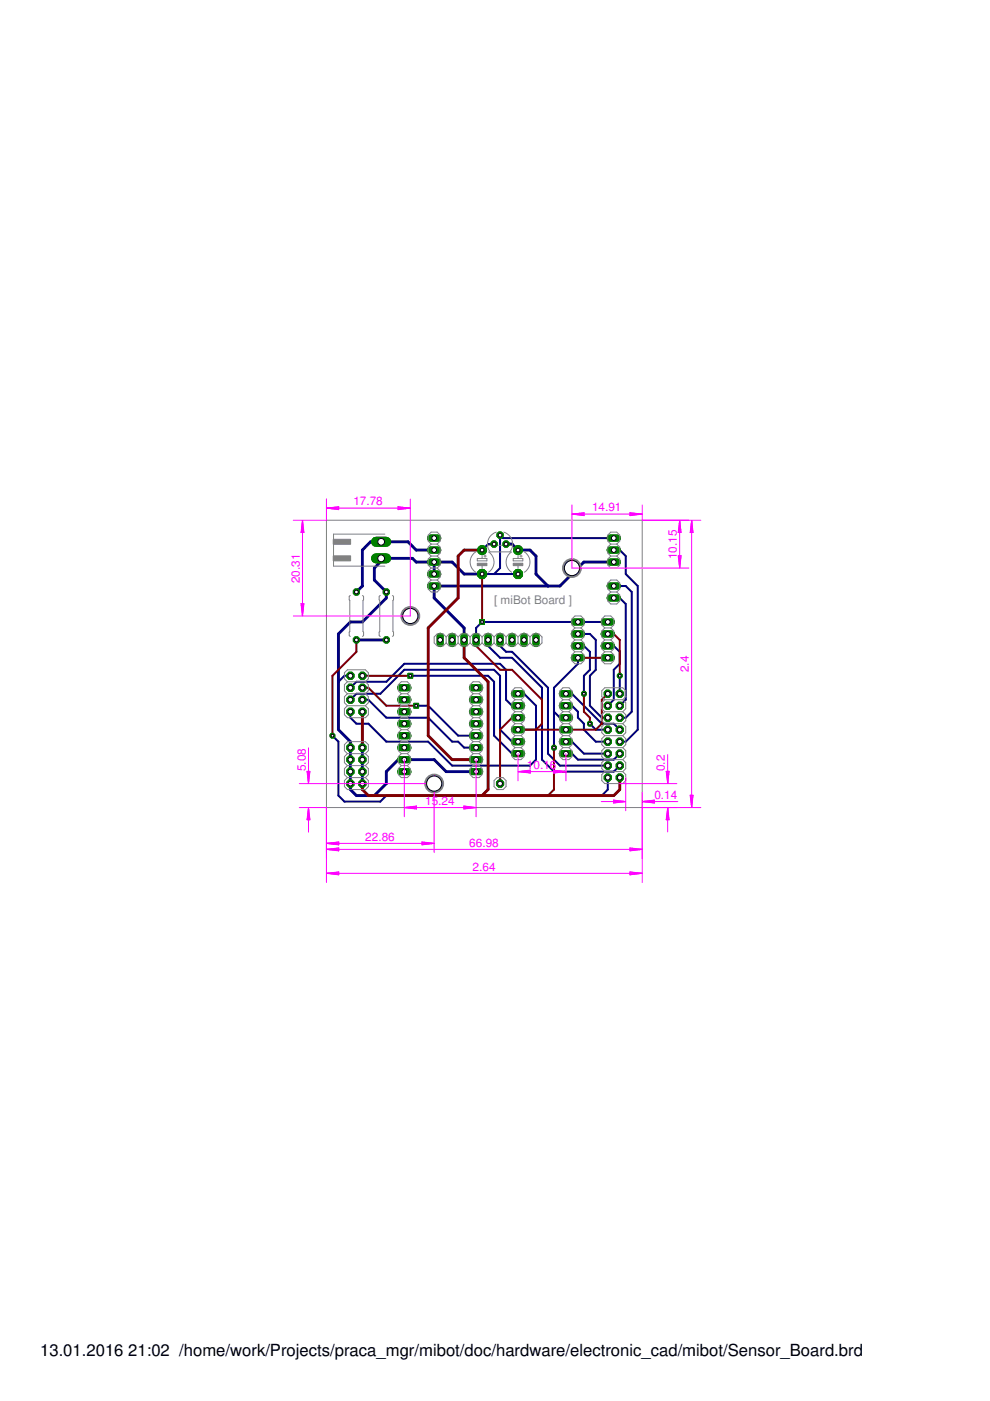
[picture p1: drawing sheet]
<svg xmlns="http://www.w3.org/2000/svg" width="210mm" height="297mm" viewBox="0 0 210 297" stroke-linecap="round" stroke-linejoin="round" font-family="sans-serif">
<defs><g id="words">
<g font-size="3.5">
<text x="8.5" y="287.5">13.01.2016</text>
<text x="27.2" y="287.5">21:02 /home/work/Projects/praca_mgr/mibot/doc/hardware/electronic_cad/mibot/Sensor_Board.brd</text>
</g>
<g font-size="2.5" fill="#f0f">
<text x="74.9" y="107.2">17.78</text>
<text x="125.5" y="108.4">14.91</text>
<text x="143.5" y="118.5" transform="rotate(-90 143.5 118.5)">10.15</text>
<text x="63.6" y="123.6" transform="rotate(-90 63.6 123.6)">20.31</text>
<text x="146.1" y="142.5" transform="rotate(-90 146.1 142.5)">2.4</text>
<text x="64.8" y="163.5" transform="rotate(-90 64.8 163.5)">5.08</text>
<text x="111.7" y="163">10.16</text>
<text x="141" y="163.5" transform="rotate(-90 141 163.5)">0.2</text>
<text x="90.2" y="170.6">15.24</text>
<text x="138.8" y="169.4">0.14</text>
<text x="77.5" y="178.2">22.86</text>
<text x="99.5" y="179.5">66.98</text>
<text x="100.2" y="184.6">2.64</text>
</g>
<text font-size="2.5" fill="#808080" x="104.8" y="128.1">[ miBot Board ]</text>
</g></defs>
<path d="M92.1 116.6h-3.9l-1.7-1.7h-7.9l-1.8 1.7v7.6l-1.2 1.3M92.1 119.2v2.5M107.3 115.4h1.3l1.2 1.2h2.6l1.2 1.3v3.8l2.6 2.5M130.1 119.2h-6.3l-5.1 5h-26.6v2.6l6.3 6.3v2.6M75.6 135.7h6.3M102.2 121.7h-3.8l-2.5-2.5h-7.7l-.7-.8h-6.7v.6l-1.4 1.4v2.6l2.5 2.5v1.3l-5.1 5.1h-2.5l-2.5 2.5v20.3l2.5 2.5v10.2l1.3 1.3h3.8l2.5-2.6v-2.5l2.6-2.5h7.6l2.5 2.5h6.3M76.8 158.5v7.6" fill="none" stroke="#000080" stroke-width=".61"/>
<g fill="none" stroke="#000080" stroke-width=".42">
<path d="M104.8 115.4h-1.3l-1.3 1.2M130.1 114.1h-23.4l-.7-.6v6.9l-1.2 1.3M130.1 116.6h1.3l1.3 1.3v3.8l2.5 2.5v30.5l-2.5 2.5h-1.3M102.2 121.7h7.6M103.5 135.7v1.2l2.5 2.6h2.6l6.3 6.3v15.3l2.6 2.5h12.6l1.3-1.3M106 135.7v1.2l1.3 1.3h1.3l7.6 7.6v14l2.5 2.5h10.2M122.5 139.5v1.2l-5 5.1v12.7M122.5 134.4h2.6l1.2 1.3v6.3l-1.2 1.3v6.3l2.5 2.6h1.3M122.5 136.9h1.3l1.3 1.3v3.8l-1.3 1.3v3.8M128.9 131.9h-26.7l-1.3 1.2v2.6M128.9 136.9h1.2l1.3 1.3v2.5l-1.3 1.3v6.4l-1.2 1.2M130.1 124.2h2.6l1.2 1.3v25.4l-1.2 1.3h-1.3"/>
<path d="M130.1 126.8h1.3l1.3 1.3v20.3l-1.3 1.2M70.5 156l1.3 1.2v11.5l1.2 1.2h7.6l1.3-1.2h45.7l1.3-1.3v-2.5M74.3 145.8l1.3-1.3h6.3l3.8-3.8h20.3l1.3 1.3v6.4l1.3 1.2h1.2M74.3 148.4l1.3-1.3h5l5.1-5.1h19.1l1.2 1.3v11.4l2.6 2.5h1.2M74.3 143.3h-1.3l-1.2 1.2M76.8 148.4h1.3l3.8 3.8h8.9l5.1 5h1.2l1.3 1.3h2.5M87 143.3h16.5l1.3 1.2v11.5l3.8 3.8h1.2M88.2 149.6h2.6l6.3 6.4h3.8M109.8 147.1h1.3l2.5 2.5v11.5l-1.2 1.2h-16.5l-5.1-5.1h-8.9l-3.8-3.8h-2.5l-1.3-1.2v-1.3M117.5 150.9l1.2 1.3h2.6M120 149.6h1.3l1.2 1.3v1.3l1.3 1.2v1.3l2.5 2.5h2.6M120 157.2h1.3l2.5 2.6h5.1"/>
<path d="M120 147.1h1.3l6.3 6.3h2.5l1.3 1.3M120 159.8h1.3l1.2 1.3h7.6l1.3-1.3M125.1 153.4l1.2 1.3h2.6M131.4 143.3v3.8"/>
</g>
<path d="M91.3 114.1h1.5" fill="none" stroke="#008000" stroke-width="1.5"/>
<circle cx="92.1" cy="114.1" r=".51" fill="#fff" stroke="#000" stroke-width=".21"/>
<path d="M91.3 116.6h1.5" fill="none" stroke="#008000" stroke-width="1.5"/>
<circle cx="92.1" cy="116.6" r=".51" fill="#fff" stroke="#000" stroke-width=".21"/>
<path d="M91.3 119.2h1.5" fill="none" stroke="#008000" stroke-width="1.5"/>
<circle cx="92.1" cy="119.2" r=".51" fill="#fff" stroke="#000" stroke-width=".21"/>
<path d="M91.3 121.7h1.5" fill="none" stroke="#008000" stroke-width="1.5"/>
<circle cx="92.1" cy="121.7" r=".51" fill="#fff" stroke="#000" stroke-width=".21"/>
<path d="M91.3 124.2h1.5" fill="none" stroke="#008000" stroke-width="1.5"/>
<circle cx="92.1" cy="124.2" r=".51" fill="#fff" stroke="#000" stroke-width=".21"/>
<circle cx="131.4" cy="164.9" r=".83" fill="#008000" stroke="#008000" stroke-width=".21"/>
<circle cx="131.4" cy="164.9" r=".51" fill="#fff" stroke="#000" stroke-width=".21"/>
<circle cx="128.9" cy="164.9" r=".83" fill="#008000" stroke="#008000" stroke-width=".21"/>
<circle cx="128.9" cy="164.9" r=".51" fill="#fff" stroke="#000" stroke-width=".21"/>
<circle cx="131.4" cy="162.3" r=".83" fill="#008000" stroke="#008000" stroke-width=".21"/>
<circle cx="131.4" cy="162.3" r=".51" fill="#fff" stroke="#000" stroke-width=".21"/>
<circle cx="128.9" cy="162.3" r=".83" fill="#008000" stroke="#008000" stroke-width=".21"/>
<circle cx="128.9" cy="162.3" r=".51" fill="#fff" stroke="#000" stroke-width=".21"/>
<circle cx="131.4" cy="159.8" r=".83" fill="#008000" stroke="#008000" stroke-width=".21"/>
<circle cx="131.4" cy="159.8" r=".51" fill="#fff" stroke="#000" stroke-width=".21"/>
<circle cx="128.9" cy="159.8" r=".83" fill="#008000" stroke="#008000" stroke-width=".21"/>
<circle cx="128.9" cy="159.8" r=".51" fill="#fff" stroke="#000" stroke-width=".21"/>
<circle cx="131.4" cy="157.2" r=".83" fill="#008000" stroke="#008000" stroke-width=".21"/>
<circle cx="131.4" cy="157.2" r=".51" fill="#fff" stroke="#000" stroke-width=".21"/>
<circle cx="128.9" cy="157.2" r=".83" fill="#008000" stroke="#008000" stroke-width=".21"/>
<circle cx="128.9" cy="157.2" r=".51" fill="#fff" stroke="#000" stroke-width=".21"/>
<circle cx="131.4" cy="154.7" r=".83" fill="#008000" stroke="#008000" stroke-width=".21"/>
<circle cx="131.4" cy="154.7" r=".51" fill="#fff" stroke="#000" stroke-width=".21"/>
<circle cx="128.9" cy="154.7" r=".83" fill="#008000" stroke="#008000" stroke-width=".21"/>
<circle cx="128.9" cy="154.7" r=".51" fill="#fff" stroke="#000" stroke-width=".21"/>
<circle cx="131.4" cy="152.2" r=".83" fill="#008000" stroke="#008000" stroke-width=".21"/>
<circle cx="131.4" cy="152.2" r=".51" fill="#fff" stroke="#000" stroke-width=".21"/>
<circle cx="128.9" cy="152.2" r=".83" fill="#008000" stroke="#008000" stroke-width=".21"/>
<circle cx="128.9" cy="152.2" r=".51" fill="#fff" stroke="#000" stroke-width=".21"/>
<circle cx="131.4" cy="149.6" r=".83" fill="#008000" stroke="#008000" stroke-width=".21"/>
<circle cx="131.4" cy="149.6" r=".51" fill="#fff" stroke="#000" stroke-width=".21"/>
<circle cx="128.9" cy="149.6" r=".83" fill="#008000" stroke="#008000" stroke-width=".21"/>
<circle cx="128.9" cy="149.6" r=".51" fill="#fff" stroke="#000" stroke-width=".21"/>
<circle cx="131.4" cy="147.1" r=".83" fill="#008000" stroke="#008000" stroke-width=".21"/>
<circle cx="131.4" cy="147.1" r=".51" fill="#fff" stroke="#000" stroke-width=".21"/>
<circle cx="128.9" cy="147.1" r=".83" fill="#008000" stroke="#008000" stroke-width=".21"/>
<circle cx="128.9" cy="147.1" r=".51" fill="#fff" stroke="#000" stroke-width=".21"/>
<circle cx="109.8" cy="116.6" r=".95" fill="#008000" stroke="#008000" stroke-width=".21"/>
<circle cx="109.8" cy="116.6" r=".4" fill="#fff" stroke="#000" stroke-width=".21"/>
<circle cx="109.8" cy="121.7" r="1.03" fill="#008000" stroke="#008000" stroke-width=".21"/>
<circle cx="109.8" cy="121.7" r=".4" fill="#fff" stroke="#000" stroke-width=".21"/>
<circle cx="102.2" cy="116.6" r=".95" fill="#008000" stroke="#008000" stroke-width=".21"/>
<circle cx="102.2" cy="116.6" r=".4" fill="#fff" stroke="#000" stroke-width=".21"/>
<circle cx="102.2" cy="121.7" r="1.03" fill="#008000" stroke="#008000" stroke-width=".21"/>
<circle cx="102.2" cy="121.7" r=".4" fill="#fff" stroke="#000" stroke-width=".21"/>
<path d="M85 145.8h1.5" fill="none" stroke="#008000" stroke-width="1.5"/>
<circle cx="85.7" cy="145.8" r=".51" fill="#fff" stroke="#000" stroke-width=".21"/>
<path d="M85 148.4h1.5" fill="none" stroke="#008000" stroke-width="1.5"/>
<circle cx="85.7" cy="148.4" r=".51" fill="#fff" stroke="#000" stroke-width=".21"/>
<path d="M85 150.9h1.5" fill="none" stroke="#008000" stroke-width="1.5"/>
<circle cx="85.7" cy="150.9" r=".51" fill="#fff" stroke="#000" stroke-width=".21"/>
<path d="M85 153.4h1.5" fill="none" stroke="#008000" stroke-width="1.5"/>
<circle cx="85.7" cy="153.4" r=".51" fill="#fff" stroke="#000" stroke-width=".21"/>
<path d="M85 156h1.5" fill="none" stroke="#008000" stroke-width="1.5"/>
<circle cx="85.7" cy="156" r=".51" fill="#fff" stroke="#000" stroke-width=".21"/>
<path d="M85 158.5h1.5" fill="none" stroke="#008000" stroke-width="1.5"/>
<circle cx="85.7" cy="158.5" r=".51" fill="#fff" stroke="#000" stroke-width=".21"/>
<path d="M85 161.1h1.5" fill="none" stroke="#008000" stroke-width="1.5"/>
<circle cx="85.7" cy="161.1" r=".51" fill="#fff" stroke="#000" stroke-width=".21"/>
<path d="M85 163.6h1.5" fill="none" stroke="#008000" stroke-width="1.5"/>
<circle cx="85.7" cy="163.6" r=".51" fill="#fff" stroke="#000" stroke-width=".21"/>
<path d="M100.2 145.8h1.5" fill="none" stroke="#008000" stroke-width="1.5"/>
<circle cx="100.9" cy="145.8" r=".51" fill="#fff" stroke="#000" stroke-width=".21"/>
<path d="M100.2 148.4h1.5" fill="none" stroke="#008000" stroke-width="1.5"/>
<circle cx="100.9" cy="148.4" r=".51" fill="#fff" stroke="#000" stroke-width=".21"/>
<path d="M100.2 150.9h1.5" fill="none" stroke="#008000" stroke-width="1.5"/>
<circle cx="100.9" cy="150.9" r=".51" fill="#fff" stroke="#000" stroke-width=".21"/>
<path d="M100.2 153.4h1.5" fill="none" stroke="#008000" stroke-width="1.5"/>
<circle cx="100.9" cy="153.4" r=".51" fill="#fff" stroke="#000" stroke-width=".21"/>
<path d="M100.2 156h1.5" fill="none" stroke="#008000" stroke-width="1.5"/>
<circle cx="100.9" cy="156" r=".51" fill="#fff" stroke="#000" stroke-width=".21"/>
<path d="M100.2 158.5h1.5" fill="none" stroke="#008000" stroke-width="1.5"/>
<circle cx="100.9" cy="158.5" r=".51" fill="#fff" stroke="#000" stroke-width=".21"/>
<path d="M100.2 161.1h1.5" fill="none" stroke="#008000" stroke-width="1.5"/>
<circle cx="100.9" cy="161.1" r=".51" fill="#fff" stroke="#000" stroke-width=".21"/>
<path d="M100.2 163.6h1.5" fill="none" stroke="#008000" stroke-width="1.5"/>
<circle cx="100.9" cy="163.6" r=".51" fill="#fff" stroke="#000" stroke-width=".21"/>
<path d="M129.4 126.8h1.5" fill="none" stroke="#008000" stroke-width="1.5"/>
<circle cx="130.1" cy="126.8" r=".51" fill="#fff" stroke="#000" stroke-width=".21"/>
<path d="M129.4 124.2h1.5" fill="none" stroke="#008000" stroke-width="1.5"/>
<circle cx="130.1" cy="124.2" r=".51" fill="#fff" stroke="#000" stroke-width=".21"/>
<path d="M129.4 119.2h1.5" fill="none" stroke="#008000" stroke-width="1.5"/>
<circle cx="130.1" cy="119.2" r=".51" fill="#fff" stroke="#000" stroke-width=".21"/>
<path d="M129.4 116.6h1.5" fill="none" stroke="#008000" stroke-width="1.5"/>
<circle cx="130.1" cy="116.6" r=".51" fill="#fff" stroke="#000" stroke-width=".21"/>
<path d="M129.4 114.1h1.5" fill="none" stroke="#008000" stroke-width="1.5"/>
<circle cx="130.1" cy="114.1" r=".51" fill="#fff" stroke="#000" stroke-width=".21"/>
<path d="M119.2 147.1h1.6" fill="none" stroke="#008000" stroke-width="1.5"/>
<circle cx="120" cy="147.1" r=".51" fill="#fff" stroke="#000" stroke-width=".21"/>
<path d="M119.2 149.6h1.6" fill="none" stroke="#008000" stroke-width="1.5"/>
<circle cx="120" cy="149.6" r=".51" fill="#fff" stroke="#000" stroke-width=".21"/>
<path d="M119.2 152.2h1.6" fill="none" stroke="#008000" stroke-width="1.5"/>
<circle cx="120" cy="152.2" r=".51" fill="#fff" stroke="#000" stroke-width=".21"/>
<path d="M119.2 154.7h1.6" fill="none" stroke="#008000" stroke-width="1.5"/>
<circle cx="120" cy="154.7" r=".51" fill="#fff" stroke="#000" stroke-width=".21"/>
<path d="M119.2 157.2h1.6" fill="none" stroke="#008000" stroke-width="1.5"/>
<circle cx="120" cy="157.2" r=".51" fill="#fff" stroke="#000" stroke-width=".21"/>
<path d="M119.2 159.8h1.6" fill="none" stroke="#008000" stroke-width="1.5"/>
<circle cx="120" cy="159.8" r=".51" fill="#fff" stroke="#000" stroke-width=".21"/>
<path d="M109.1 147.1h1.5" fill="none" stroke="#008000" stroke-width="1.5"/>
<circle cx="109.8" cy="147.1" r=".51" fill="#fff" stroke="#000" stroke-width=".21"/>
<path d="M109.1 149.6h1.5" fill="none" stroke="#008000" stroke-width="1.5"/>
<circle cx="109.8" cy="149.6" r=".51" fill="#fff" stroke="#000" stroke-width=".21"/>
<path d="M109.1 152.2h1.5" fill="none" stroke="#008000" stroke-width="1.5"/>
<circle cx="109.8" cy="152.2" r=".51" fill="#fff" stroke="#000" stroke-width=".21"/>
<path d="M109.1 154.7h1.5" fill="none" stroke="#008000" stroke-width="1.5"/>
<circle cx="109.8" cy="154.7" r=".51" fill="#fff" stroke="#000" stroke-width=".21"/>
<path d="M109.1 157.2h1.5" fill="none" stroke="#008000" stroke-width="1.5"/>
<circle cx="109.8" cy="157.2" r=".51" fill="#fff" stroke="#000" stroke-width=".21"/>
<path d="M109.1 159.8h1.5" fill="none" stroke="#008000" stroke-width="1.5"/>
<circle cx="109.8" cy="159.8" r=".51" fill="#fff" stroke="#000" stroke-width=".21"/>
<path d="M79.7 114.9h2.2" fill="none" stroke="#008000" stroke-width="2.1"/>
<circle cx="80.8" cy="114.9" r=".72" fill="#fff" stroke="#000" stroke-width=".21"/>
<path d="M79.7 118.4h2.2" fill="none" stroke="#008000" stroke-width="2.1"/>
<circle cx="80.8" cy="118.4" r=".72" fill="#fff" stroke="#000" stroke-width=".21"/>
<path d="M93.3 134.9v1.5" fill="none" stroke="#008000" stroke-width="1.5"/>
<circle cx="93.3" cy="135.7" r=".51" fill="#fff" stroke="#000" stroke-width=".21"/>
<path d="M95.9 134.9v1.5" fill="none" stroke="#008000" stroke-width="1.5"/>
<circle cx="95.9" cy="135.7" r=".51" fill="#fff" stroke="#000" stroke-width=".21"/>
<path d="M98.4 134.9v1.5" fill="none" stroke="#008000" stroke-width="1.5"/>
<circle cx="98.4" cy="135.7" r=".51" fill="#fff" stroke="#000" stroke-width=".21"/>
<path d="M100.9 134.9v1.5" fill="none" stroke="#008000" stroke-width="1.5"/>
<circle cx="100.9" cy="135.7" r=".51" fill="#fff" stroke="#000" stroke-width=".21"/>
<path d="M103.5 134.9v1.5" fill="none" stroke="#008000" stroke-width="1.5"/>
<circle cx="103.5" cy="135.7" r=".51" fill="#fff" stroke="#000" stroke-width=".21"/>
<path d="M106 134.9v1.5" fill="none" stroke="#008000" stroke-width="1.5"/>
<circle cx="106" cy="135.7" r=".51" fill="#fff" stroke="#000" stroke-width=".21"/>
<path d="M108.6 134.9v1.5" fill="none" stroke="#008000" stroke-width="1.5"/>
<circle cx="108.6" cy="135.7" r=".51" fill="#fff" stroke="#000" stroke-width=".21"/>
<path d="M111.1 134.9v1.5" fill="none" stroke="#008000" stroke-width="1.5"/>
<circle cx="111.1" cy="135.7" r=".51" fill="#fff" stroke="#000" stroke-width=".21"/>
<path d="M113.6 134.9v1.5" fill="none" stroke="#008000" stroke-width="1.5"/>
<circle cx="113.6" cy="135.7" r=".51" fill="#fff" stroke="#000" stroke-width=".21"/>
<circle cx="75.6" cy="125.5" r=".71" fill="#008000" stroke="#008000" stroke-width=".21"/>
<circle cx="75.6" cy="125.5" r=".4" fill="#fff" stroke="#000" stroke-width=".21"/>
<circle cx="75.6" cy="135.7" r=".71" fill="#008000" stroke="#008000" stroke-width=".21"/>
<circle cx="75.6" cy="135.7" r=".4" fill="#fff" stroke="#000" stroke-width=".21"/>
<circle cx="81.9" cy="135.7" r=".71" fill="#008000" stroke="#008000" stroke-width=".21"/>
<circle cx="81.9" cy="135.7" r=".4" fill="#fff" stroke="#000" stroke-width=".21"/>
<circle cx="81.9" cy="125.5" r=".71" fill="#008000" stroke="#008000" stroke-width=".21"/>
<circle cx="81.9" cy="125.5" r=".4" fill="#fff" stroke="#000" stroke-width=".21"/>
<circle cx="76.8" cy="150.9" r=".83" fill="#008000" stroke="#008000" stroke-width=".21"/>
<circle cx="76.8" cy="150.9" r=".51" fill="#fff" stroke="#000" stroke-width=".21"/>
<circle cx="74.3" cy="150.9" r=".83" fill="#008000" stroke="#008000" stroke-width=".21"/>
<circle cx="74.3" cy="150.9" r=".51" fill="#fff" stroke="#000" stroke-width=".21"/>
<circle cx="76.8" cy="148.4" r=".83" fill="#008000" stroke="#008000" stroke-width=".21"/>
<circle cx="76.8" cy="148.4" r=".51" fill="#fff" stroke="#000" stroke-width=".21"/>
<circle cx="74.3" cy="148.4" r=".83" fill="#008000" stroke="#008000" stroke-width=".21"/>
<circle cx="74.3" cy="148.4" r=".51" fill="#fff" stroke="#000" stroke-width=".21"/>
<circle cx="76.8" cy="145.8" r=".83" fill="#008000" stroke="#008000" stroke-width=".21"/>
<circle cx="76.8" cy="145.8" r=".51" fill="#fff" stroke="#000" stroke-width=".21"/>
<circle cx="74.3" cy="145.8" r=".83" fill="#008000" stroke="#008000" stroke-width=".21"/>
<circle cx="74.3" cy="145.8" r=".51" fill="#fff" stroke="#000" stroke-width=".21"/>
<circle cx="76.8" cy="143.3" r=".83" fill="#008000" stroke="#008000" stroke-width=".21"/>
<circle cx="76.8" cy="143.3" r=".51" fill="#fff" stroke="#000" stroke-width=".21"/>
<circle cx="74.3" cy="143.3" r=".83" fill="#008000" stroke="#008000" stroke-width=".21"/>
<circle cx="74.3" cy="143.3" r=".51" fill="#fff" stroke="#000" stroke-width=".21"/>
<circle cx="76.8" cy="166.1" r=".83" fill="#008000" stroke="#008000" stroke-width=".21"/>
<circle cx="76.8" cy="166.1" r=".51" fill="#fff" stroke="#000" stroke-width=".21"/>
<circle cx="74.3" cy="166.1" r=".83" fill="#008000" stroke="#008000" stroke-width=".21"/>
<circle cx="74.3" cy="166.1" r=".51" fill="#fff" stroke="#000" stroke-width=".21"/>
<circle cx="76.8" cy="163.6" r=".83" fill="#008000" stroke="#008000" stroke-width=".21"/>
<circle cx="76.8" cy="163.6" r=".51" fill="#fff" stroke="#000" stroke-width=".21"/>
<circle cx="74.3" cy="163.6" r=".83" fill="#008000" stroke="#008000" stroke-width=".21"/>
<circle cx="74.3" cy="163.6" r=".51" fill="#fff" stroke="#000" stroke-width=".21"/>
<circle cx="76.8" cy="161.1" r=".83" fill="#008000" stroke="#008000" stroke-width=".21"/>
<circle cx="76.8" cy="161.1" r=".51" fill="#fff" stroke="#000" stroke-width=".21"/>
<circle cx="74.3" cy="161.1" r=".83" fill="#008000" stroke="#008000" stroke-width=".21"/>
<circle cx="74.3" cy="161.1" r=".51" fill="#fff" stroke="#000" stroke-width=".21"/>
<circle cx="76.8" cy="158.5" r=".83" fill="#008000" stroke="#008000" stroke-width=".21"/>
<circle cx="76.8" cy="158.5" r=".51" fill="#fff" stroke="#000" stroke-width=".21"/>
<circle cx="74.3" cy="158.5" r=".83" fill="#008000" stroke="#008000" stroke-width=".21"/>
<circle cx="74.3" cy="158.5" r=".51" fill="#fff" stroke="#000" stroke-width=".21"/>
<path d="M121.8 139.5h1.5" fill="none" stroke="#008000" stroke-width="1.5"/>
<circle cx="122.5" cy="139.5" r=".51" fill="#fff" stroke="#000" stroke-width=".21"/>
<path d="M121.8 136.9h1.5" fill="none" stroke="#008000" stroke-width="1.5"/>
<circle cx="122.5" cy="136.9" r=".51" fill="#fff" stroke="#000" stroke-width=".21"/>
<path d="M121.8 134.4h1.5" fill="none" stroke="#008000" stroke-width="1.5"/>
<circle cx="122.5" cy="134.4" r=".51" fill="#fff" stroke="#000" stroke-width=".21"/>
<path d="M121.8 131.9h1.5" fill="none" stroke="#008000" stroke-width="1.5"/>
<circle cx="122.5" cy="131.9" r=".51" fill="#fff" stroke="#000" stroke-width=".21"/>
<path d="M128.1 139.5h1.5" fill="none" stroke="#008000" stroke-width="1.5"/>
<circle cx="128.9" cy="139.5" r=".51" fill="#fff" stroke="#000" stroke-width=".21"/>
<path d="M128.1 136.9h1.5" fill="none" stroke="#008000" stroke-width="1.5"/>
<circle cx="128.9" cy="136.9" r=".51" fill="#fff" stroke="#000" stroke-width=".21"/>
<path d="M128.1 134.4h1.5" fill="none" stroke="#008000" stroke-width="1.5"/>
<circle cx="128.9" cy="134.4" r=".51" fill="#fff" stroke="#000" stroke-width=".21"/>
<path d="M128.1 131.9h1.5" fill="none" stroke="#008000" stroke-width="1.5"/>
<circle cx="128.9" cy="131.9" r=".51" fill="#fff" stroke="#000" stroke-width=".21"/>
<circle cx="104.8" cy="115.4" r=".71" fill="#008000" stroke="#008000" stroke-width=".21"/>
<circle cx="104.8" cy="115.4" r=".4" fill="#fff" stroke="#000" stroke-width=".21"/>
<circle cx="106" cy="113.5" r=".71" fill="#008000" stroke="#008000" stroke-width=".21"/>
<circle cx="106" cy="113.5" r=".4" fill="#fff" stroke="#000" stroke-width=".21"/>
<circle cx="107.3" cy="115.4" r=".71" fill="#008000" stroke="#008000" stroke-width=".21"/>
<circle cx="107.3" cy="115.4" r=".4" fill="#fff" stroke="#000" stroke-width=".21"/>
<circle cx="106" cy="166.1" r=".83" fill="#008000" stroke="#008000" stroke-width=".21"/>
<circle cx="106" cy="166.1" r=".51" fill="#fff" stroke="#000" stroke-width=".21"/>
<path d="M101.7 131.4h1v1h-1z" fill="#008000" stroke="#008000" stroke-width=".21"/>
<circle cx="102.2" cy="131.9" r=".3" fill="#fff" stroke="#000" stroke-width=".21"/>
<circle cx="117.5" cy="158.5" r=".55" fill="#008000" stroke="#008000" stroke-width=".21"/>
<circle cx="117.5" cy="158.5" r=".3" fill="#fff" stroke="#000" stroke-width=".21"/>
<path d="M87.7 149.1h1.1v1h-1.1z" fill="#008000" stroke="#008000" stroke-width=".21"/>
<circle cx="88.2" cy="149.6" r=".3" fill="#fff" stroke="#000" stroke-width=".21"/>
<circle cx="125.1" cy="153.4" r=".55" fill="#008000" stroke="#008000" stroke-width=".21"/>
<circle cx="125.1" cy="153.4" r=".3" fill="#fff" stroke="#000" stroke-width=".21"/>
<circle cx="123.8" cy="147.1" r=".55" fill="#008000" stroke="#008000" stroke-width=".21"/>
<circle cx="123.8" cy="147.1" r=".3" fill="#fff" stroke="#000" stroke-width=".21"/>
<circle cx="131.4" cy="143.3" r=".55" fill="#008000" stroke="#008000" stroke-width=".21"/>
<circle cx="131.4" cy="143.3" r=".3" fill="#fff" stroke="#000" stroke-width=".21"/>
<circle cx="70.5" cy="156" r=".55" fill="#008000" stroke="#008000" stroke-width=".21"/>
<circle cx="70.5" cy="156" r=".3" fill="#fff" stroke="#000" stroke-width=".21"/>
<path d="M86.5 142.8h1v1h-1z" fill="#008000" stroke="#008000" stroke-width=".21"/>
<circle cx="87" cy="143.3" r=".3" fill="#fff" stroke="#000" stroke-width=".21"/>
<path d="M75.6 135.7v2.5l-5.1 5.1v12.7M100.9 135.7v1.2l5.1 5.1h2.6l6.3 6.4v5l-1.3 1.3M102.2 121.7v10.2M122.5 139.5h6.4M128.9 134.4h1.2l1.3 1.3v7.6M76.8 145.8h1.3l3.8 3.8h6.3M76.8 143.3h10.2M109.8 152.2h-1.2l-2.6 2.5v11.4M117.5 158.5v8.9l-1.3 1.3M123.8 147.1v3.8l1.3 1.3v1.2M128.9 147.1l-1.3 1.3v5l-1.3 1.3h-16.5" fill="none" stroke="#800000" stroke-width=".42"/>
<path d="M102.2 116.6h-3.8l-1.3 1.3v8.9l-6.3 6.3v22.9l5.1 5.1h5M98.4 135.7v3.8l5.1 5v22.9l-1.3 1.3M76.8 150.9v7.6M131.4 164.9v2.5l-1.3 1.3h-52l-1.3-1.3v-1.3" fill="none" stroke="#800000" stroke-width=".61"/>
<path d="M91.3 114.1h1.5" fill="none" stroke="#008000" stroke-width="1.5"/>
<circle cx="92.1" cy="114.1" r=".51" fill="#fff" stroke="#000" stroke-width=".21"/>
<path d="M91.3 116.6h1.5" fill="none" stroke="#008000" stroke-width="1.5"/>
<circle cx="92.1" cy="116.6" r=".51" fill="#fff" stroke="#000" stroke-width=".21"/>
<path d="M91.3 119.2h1.5" fill="none" stroke="#008000" stroke-width="1.5"/>
<circle cx="92.1" cy="119.2" r=".51" fill="#fff" stroke="#000" stroke-width=".21"/>
<path d="M91.3 121.7h1.5" fill="none" stroke="#008000" stroke-width="1.5"/>
<circle cx="92.1" cy="121.7" r=".51" fill="#fff" stroke="#000" stroke-width=".21"/>
<path d="M91.3 124.2h1.5" fill="none" stroke="#008000" stroke-width="1.5"/>
<circle cx="92.1" cy="124.2" r=".51" fill="#fff" stroke="#000" stroke-width=".21"/>
<circle cx="131.4" cy="164.9" r=".83" fill="#008000" stroke="#008000" stroke-width=".21"/>
<circle cx="131.4" cy="164.9" r=".51" fill="#fff" stroke="#000" stroke-width=".21"/>
<circle cx="128.9" cy="164.9" r=".83" fill="#008000" stroke="#008000" stroke-width=".21"/>
<circle cx="128.9" cy="164.9" r=".51" fill="#fff" stroke="#000" stroke-width=".21"/>
<circle cx="131.4" cy="162.3" r=".83" fill="#008000" stroke="#008000" stroke-width=".21"/>
<circle cx="131.4" cy="162.3" r=".51" fill="#fff" stroke="#000" stroke-width=".21"/>
<circle cx="128.9" cy="162.3" r=".83" fill="#008000" stroke="#008000" stroke-width=".21"/>
<circle cx="128.9" cy="162.3" r=".51" fill="#fff" stroke="#000" stroke-width=".21"/>
<circle cx="131.4" cy="159.8" r=".83" fill="#008000" stroke="#008000" stroke-width=".21"/>
<circle cx="131.4" cy="159.8" r=".51" fill="#fff" stroke="#000" stroke-width=".21"/>
<circle cx="128.9" cy="159.8" r=".83" fill="#008000" stroke="#008000" stroke-width=".21"/>
<circle cx="128.9" cy="159.8" r=".51" fill="#fff" stroke="#000" stroke-width=".21"/>
<circle cx="131.4" cy="157.2" r=".83" fill="#008000" stroke="#008000" stroke-width=".21"/>
<circle cx="131.4" cy="157.2" r=".51" fill="#fff" stroke="#000" stroke-width=".21"/>
<circle cx="128.9" cy="157.2" r=".83" fill="#008000" stroke="#008000" stroke-width=".21"/>
<circle cx="128.9" cy="157.2" r=".51" fill="#fff" stroke="#000" stroke-width=".21"/>
<circle cx="131.4" cy="154.7" r=".83" fill="#008000" stroke="#008000" stroke-width=".21"/>
<circle cx="131.4" cy="154.7" r=".51" fill="#fff" stroke="#000" stroke-width=".21"/>
<circle cx="128.9" cy="154.7" r=".83" fill="#008000" stroke="#008000" stroke-width=".21"/>
<circle cx="128.9" cy="154.7" r=".51" fill="#fff" stroke="#000" stroke-width=".21"/>
<circle cx="131.4" cy="152.2" r=".83" fill="#008000" stroke="#008000" stroke-width=".21"/>
<circle cx="131.4" cy="152.2" r=".51" fill="#fff" stroke="#000" stroke-width=".21"/>
<circle cx="128.9" cy="152.2" r=".83" fill="#008000" stroke="#008000" stroke-width=".21"/>
<circle cx="128.9" cy="152.2" r=".51" fill="#fff" stroke="#000" stroke-width=".21"/>
<circle cx="131.4" cy="149.6" r=".83" fill="#008000" stroke="#008000" stroke-width=".21"/>
<circle cx="131.4" cy="149.6" r=".51" fill="#fff" stroke="#000" stroke-width=".21"/>
<circle cx="128.9" cy="149.6" r=".83" fill="#008000" stroke="#008000" stroke-width=".21"/>
<circle cx="128.9" cy="149.6" r=".51" fill="#fff" stroke="#000" stroke-width=".21"/>
<circle cx="131.4" cy="147.1" r=".83" fill="#008000" stroke="#008000" stroke-width=".21"/>
<circle cx="131.4" cy="147.1" r=".51" fill="#fff" stroke="#000" stroke-width=".21"/>
<circle cx="128.9" cy="147.1" r=".83" fill="#008000" stroke="#008000" stroke-width=".21"/>
<circle cx="128.9" cy="147.1" r=".51" fill="#fff" stroke="#000" stroke-width=".21"/>
<circle cx="109.8" cy="116.6" r=".95" fill="#008000" stroke="#008000" stroke-width=".21"/>
<circle cx="109.8" cy="116.6" r=".4" fill="#fff" stroke="#000" stroke-width=".21"/>
<circle cx="109.8" cy="121.7" r="1.03" fill="#008000" stroke="#008000" stroke-width=".21"/>
<circle cx="109.8" cy="121.7" r=".4" fill="#fff" stroke="#000" stroke-width=".21"/>
<circle cx="102.2" cy="116.6" r=".95" fill="#008000" stroke="#008000" stroke-width=".21"/>
<circle cx="102.2" cy="116.6" r=".4" fill="#fff" stroke="#000" stroke-width=".21"/>
<circle cx="102.2" cy="121.7" r="1.03" fill="#008000" stroke="#008000" stroke-width=".21"/>
<circle cx="102.2" cy="121.7" r=".4" fill="#fff" stroke="#000" stroke-width=".21"/>
<path d="M85 145.8h1.5" fill="none" stroke="#008000" stroke-width="1.5"/>
<circle cx="85.7" cy="145.8" r=".51" fill="#fff" stroke="#000" stroke-width=".21"/>
<path d="M85 148.4h1.5" fill="none" stroke="#008000" stroke-width="1.5"/>
<circle cx="85.7" cy="148.4" r=".51" fill="#fff" stroke="#000" stroke-width=".21"/>
<path d="M85 150.9h1.5" fill="none" stroke="#008000" stroke-width="1.5"/>
<circle cx="85.7" cy="150.9" r=".51" fill="#fff" stroke="#000" stroke-width=".21"/>
<path d="M85 153.4h1.5" fill="none" stroke="#008000" stroke-width="1.5"/>
<circle cx="85.7" cy="153.4" r=".51" fill="#fff" stroke="#000" stroke-width=".21"/>
<path d="M85 156h1.5" fill="none" stroke="#008000" stroke-width="1.5"/>
<circle cx="85.7" cy="156" r=".51" fill="#fff" stroke="#000" stroke-width=".21"/>
<path d="M85 158.5h1.5" fill="none" stroke="#008000" stroke-width="1.5"/>
<circle cx="85.7" cy="158.5" r=".51" fill="#fff" stroke="#000" stroke-width=".21"/>
<path d="M85 161.1h1.5" fill="none" stroke="#008000" stroke-width="1.5"/>
<circle cx="85.7" cy="161.1" r=".51" fill="#fff" stroke="#000" stroke-width=".21"/>
<path d="M85 163.6h1.5" fill="none" stroke="#008000" stroke-width="1.5"/>
<circle cx="85.7" cy="163.6" r=".51" fill="#fff" stroke="#000" stroke-width=".21"/>
<path d="M100.2 145.8h1.5" fill="none" stroke="#008000" stroke-width="1.5"/>
<circle cx="100.9" cy="145.8" r=".51" fill="#fff" stroke="#000" stroke-width=".21"/>
<path d="M100.2 148.4h1.5" fill="none" stroke="#008000" stroke-width="1.5"/>
<circle cx="100.9" cy="148.4" r=".51" fill="#fff" stroke="#000" stroke-width=".21"/>
<path d="M100.2 150.9h1.5" fill="none" stroke="#008000" stroke-width="1.5"/>
<circle cx="100.9" cy="150.9" r=".51" fill="#fff" stroke="#000" stroke-width=".21"/>
<path d="M100.2 153.4h1.5" fill="none" stroke="#008000" stroke-width="1.5"/>
<circle cx="100.9" cy="153.4" r=".51" fill="#fff" stroke="#000" stroke-width=".21"/>
<path d="M100.2 156h1.5" fill="none" stroke="#008000" stroke-width="1.5"/>
<circle cx="100.9" cy="156" r=".51" fill="#fff" stroke="#000" stroke-width=".21"/>
<path d="M100.2 158.5h1.5" fill="none" stroke="#008000" stroke-width="1.5"/>
<circle cx="100.9" cy="158.5" r=".51" fill="#fff" stroke="#000" stroke-width=".21"/>
<path d="M100.2 161.1h1.5" fill="none" stroke="#008000" stroke-width="1.5"/>
<circle cx="100.9" cy="161.1" r=".51" fill="#fff" stroke="#000" stroke-width=".21"/>
<path d="M100.2 163.6h1.5" fill="none" stroke="#008000" stroke-width="1.5"/>
<circle cx="100.9" cy="163.6" r=".51" fill="#fff" stroke="#000" stroke-width=".21"/>
<path d="M129.4 126.8h1.5" fill="none" stroke="#008000" stroke-width="1.5"/>
<circle cx="130.1" cy="126.8" r=".51" fill="#fff" stroke="#000" stroke-width=".21"/>
<path d="M129.4 124.2h1.5" fill="none" stroke="#008000" stroke-width="1.5"/>
<circle cx="130.1" cy="124.2" r=".51" fill="#fff" stroke="#000" stroke-width=".21"/>
<path d="M129.4 119.2h1.5" fill="none" stroke="#008000" stroke-width="1.5"/>
<circle cx="130.1" cy="119.2" r=".51" fill="#fff" stroke="#000" stroke-width=".21"/>
<path d="M129.4 116.6h1.5" fill="none" stroke="#008000" stroke-width="1.5"/>
<circle cx="130.1" cy="116.6" r=".51" fill="#fff" stroke="#000" stroke-width=".21"/>
<path d="M129.4 114.1h1.5" fill="none" stroke="#008000" stroke-width="1.5"/>
<circle cx="130.1" cy="114.1" r=".51" fill="#fff" stroke="#000" stroke-width=".21"/>
<path d="M119.2 147.1h1.6" fill="none" stroke="#008000" stroke-width="1.5"/>
<circle cx="120" cy="147.1" r=".51" fill="#fff" stroke="#000" stroke-width=".21"/>
<path d="M119.2 149.6h1.6" fill="none" stroke="#008000" stroke-width="1.5"/>
<circle cx="120" cy="149.6" r=".51" fill="#fff" stroke="#000" stroke-width=".21"/>
<path d="M119.2 152.2h1.6" fill="none" stroke="#008000" stroke-width="1.5"/>
<circle cx="120" cy="152.2" r=".51" fill="#fff" stroke="#000" stroke-width=".21"/>
<path d="M119.2 154.7h1.6" fill="none" stroke="#008000" stroke-width="1.5"/>
<circle cx="120" cy="154.7" r=".51" fill="#fff" stroke="#000" stroke-width=".21"/>
<path d="M119.2 157.2h1.6" fill="none" stroke="#008000" stroke-width="1.5"/>
<circle cx="120" cy="157.2" r=".51" fill="#fff" stroke="#000" stroke-width=".21"/>
<path d="M119.2 159.8h1.6" fill="none" stroke="#008000" stroke-width="1.5"/>
<circle cx="120" cy="159.8" r=".51" fill="#fff" stroke="#000" stroke-width=".21"/>
<path d="M109.1 147.1h1.5" fill="none" stroke="#008000" stroke-width="1.5"/>
<circle cx="109.8" cy="147.1" r=".51" fill="#fff" stroke="#000" stroke-width=".21"/>
<path d="M109.1 149.6h1.5" fill="none" stroke="#008000" stroke-width="1.5"/>
<circle cx="109.8" cy="149.6" r=".51" fill="#fff" stroke="#000" stroke-width=".21"/>
<path d="M109.1 152.2h1.5" fill="none" stroke="#008000" stroke-width="1.5"/>
<circle cx="109.8" cy="152.2" r=".51" fill="#fff" stroke="#000" stroke-width=".21"/>
<path d="M109.1 154.7h1.5" fill="none" stroke="#008000" stroke-width="1.5"/>
<circle cx="109.8" cy="154.7" r=".51" fill="#fff" stroke="#000" stroke-width=".21"/>
<path d="M109.1 157.2h1.5" fill="none" stroke="#008000" stroke-width="1.5"/>
<circle cx="109.8" cy="157.2" r=".51" fill="#fff" stroke="#000" stroke-width=".21"/>
<path d="M109.1 159.8h1.5" fill="none" stroke="#008000" stroke-width="1.5"/>
<circle cx="109.8" cy="159.8" r=".51" fill="#fff" stroke="#000" stroke-width=".21"/>
<path d="M79.7 114.9h2.2" fill="none" stroke="#008000" stroke-width="2.1"/>
<circle cx="80.8" cy="114.9" r=".72" fill="#fff" stroke="#000" stroke-width=".21"/>
<path d="M79.7 118.4h2.2" fill="none" stroke="#008000" stroke-width="2.1"/>
<circle cx="80.8" cy="118.4" r=".72" fill="#fff" stroke="#000" stroke-width=".21"/>
<path d="M93.3 134.9v1.5" fill="none" stroke="#008000" stroke-width="1.5"/>
<circle cx="93.3" cy="135.7" r=".51" fill="#fff" stroke="#000" stroke-width=".21"/>
<path d="M95.9 134.9v1.5" fill="none" stroke="#008000" stroke-width="1.5"/>
<circle cx="95.9" cy="135.7" r=".51" fill="#fff" stroke="#000" stroke-width=".21"/>
<path d="M98.4 134.9v1.5" fill="none" stroke="#008000" stroke-width="1.5"/>
<circle cx="98.4" cy="135.7" r=".51" fill="#fff" stroke="#000" stroke-width=".21"/>
<path d="M100.9 134.9v1.5" fill="none" stroke="#008000" stroke-width="1.5"/>
<circle cx="100.9" cy="135.7" r=".51" fill="#fff" stroke="#000" stroke-width=".21"/>
<path d="M103.5 134.9v1.5" fill="none" stroke="#008000" stroke-width="1.5"/>
<circle cx="103.5" cy="135.7" r=".51" fill="#fff" stroke="#000" stroke-width=".21"/>
<path d="M106 134.9v1.5" fill="none" stroke="#008000" stroke-width="1.5"/>
<circle cx="106" cy="135.7" r=".51" fill="#fff" stroke="#000" stroke-width=".21"/>
<path d="M108.6 134.9v1.5" fill="none" stroke="#008000" stroke-width="1.5"/>
<circle cx="108.6" cy="135.7" r=".51" fill="#fff" stroke="#000" stroke-width=".21"/>
<path d="M111.1 134.9v1.5" fill="none" stroke="#008000" stroke-width="1.5"/>
<circle cx="111.1" cy="135.7" r=".51" fill="#fff" stroke="#000" stroke-width=".21"/>
<path d="M113.6 134.9v1.5" fill="none" stroke="#008000" stroke-width="1.5"/>
<circle cx="113.6" cy="135.7" r=".51" fill="#fff" stroke="#000" stroke-width=".21"/>
<circle cx="75.6" cy="125.5" r=".71" fill="#008000" stroke="#008000" stroke-width=".21"/>
<circle cx="75.6" cy="125.5" r=".4" fill="#fff" stroke="#000" stroke-width=".21"/>
<circle cx="75.6" cy="135.7" r=".71" fill="#008000" stroke="#008000" stroke-width=".21"/>
<circle cx="75.6" cy="135.7" r=".4" fill="#fff" stroke="#000" stroke-width=".21"/>
<circle cx="81.9" cy="135.7" r=".71" fill="#008000" stroke="#008000" stroke-width=".21"/>
<circle cx="81.9" cy="135.7" r=".4" fill="#fff" stroke="#000" stroke-width=".21"/>
<circle cx="81.9" cy="125.5" r=".71" fill="#008000" stroke="#008000" stroke-width=".21"/>
<circle cx="81.9" cy="125.5" r=".4" fill="#fff" stroke="#000" stroke-width=".21"/>
<circle cx="76.8" cy="150.9" r=".83" fill="#008000" stroke="#008000" stroke-width=".21"/>
<circle cx="76.8" cy="150.9" r=".51" fill="#fff" stroke="#000" stroke-width=".21"/>
<circle cx="74.3" cy="150.9" r=".83" fill="#008000" stroke="#008000" stroke-width=".21"/>
<circle cx="74.3" cy="150.9" r=".51" fill="#fff" stroke="#000" stroke-width=".21"/>
<circle cx="76.8" cy="148.4" r=".83" fill="#008000" stroke="#008000" stroke-width=".21"/>
<circle cx="76.8" cy="148.4" r=".51" fill="#fff" stroke="#000" stroke-width=".21"/>
<circle cx="74.3" cy="148.4" r=".83" fill="#008000" stroke="#008000" stroke-width=".21"/>
<circle cx="74.3" cy="148.4" r=".51" fill="#fff" stroke="#000" stroke-width=".21"/>
<circle cx="76.8" cy="145.8" r=".83" fill="#008000" stroke="#008000" stroke-width=".21"/>
<circle cx="76.8" cy="145.8" r=".51" fill="#fff" stroke="#000" stroke-width=".21"/>
<circle cx="74.3" cy="145.8" r=".83" fill="#008000" stroke="#008000" stroke-width=".21"/>
<circle cx="74.3" cy="145.8" r=".51" fill="#fff" stroke="#000" stroke-width=".21"/>
<circle cx="76.8" cy="143.3" r=".83" fill="#008000" stroke="#008000" stroke-width=".21"/>
<circle cx="76.8" cy="143.3" r=".51" fill="#fff" stroke="#000" stroke-width=".21"/>
<circle cx="74.3" cy="143.3" r=".83" fill="#008000" stroke="#008000" stroke-width=".21"/>
<circle cx="74.3" cy="143.3" r=".51" fill="#fff" stroke="#000" stroke-width=".21"/>
<circle cx="76.8" cy="166.1" r=".83" fill="#008000" stroke="#008000" stroke-width=".21"/>
<circle cx="76.8" cy="166.1" r=".51" fill="#fff" stroke="#000" stroke-width=".21"/>
<circle cx="74.3" cy="166.1" r=".83" fill="#008000" stroke="#008000" stroke-width=".21"/>
<circle cx="74.3" cy="166.1" r=".51" fill="#fff" stroke="#000" stroke-width=".21"/>
<circle cx="76.8" cy="163.6" r=".83" fill="#008000" stroke="#008000" stroke-width=".21"/>
<circle cx="76.8" cy="163.6" r=".51" fill="#fff" stroke="#000" stroke-width=".21"/>
<circle cx="74.3" cy="163.6" r=".83" fill="#008000" stroke="#008000" stroke-width=".21"/>
<circle cx="74.3" cy="163.6" r=".51" fill="#fff" stroke="#000" stroke-width=".21"/>
<circle cx="76.8" cy="161.1" r=".83" fill="#008000" stroke="#008000" stroke-width=".21"/>
<circle cx="76.8" cy="161.1" r=".51" fill="#fff" stroke="#000" stroke-width=".21"/>
<circle cx="74.3" cy="161.1" r=".83" fill="#008000" stroke="#008000" stroke-width=".21"/>
<circle cx="74.3" cy="161.1" r=".51" fill="#fff" stroke="#000" stroke-width=".21"/>
<circle cx="76.8" cy="158.5" r=".83" fill="#008000" stroke="#008000" stroke-width=".21"/>
<circle cx="76.8" cy="158.5" r=".51" fill="#fff" stroke="#000" stroke-width=".21"/>
<circle cx="74.3" cy="158.5" r=".83" fill="#008000" stroke="#008000" stroke-width=".21"/>
<circle cx="74.3" cy="158.5" r=".51" fill="#fff" stroke="#000" stroke-width=".21"/>
<path d="M121.8 139.5h1.5" fill="none" stroke="#008000" stroke-width="1.5"/>
<circle cx="122.5" cy="139.5" r=".51" fill="#fff" stroke="#000" stroke-width=".21"/>
<path d="M121.8 136.9h1.5" fill="none" stroke="#008000" stroke-width="1.5"/>
<circle cx="122.5" cy="136.9" r=".51" fill="#fff" stroke="#000" stroke-width=".21"/>
<path d="M121.8 134.4h1.5" fill="none" stroke="#008000" stroke-width="1.5"/>
<circle cx="122.5" cy="134.4" r=".51" fill="#fff" stroke="#000" stroke-width=".21"/>
<path d="M121.8 131.9h1.5" fill="none" stroke="#008000" stroke-width="1.5"/>
<circle cx="122.5" cy="131.9" r=".51" fill="#fff" stroke="#000" stroke-width=".21"/>
<path d="M128.1 139.5h1.5" fill="none" stroke="#008000" stroke-width="1.5"/>
<circle cx="128.9" cy="139.5" r=".51" fill="#fff" stroke="#000" stroke-width=".21"/>
<path d="M128.1 136.9h1.5" fill="none" stroke="#008000" stroke-width="1.5"/>
<circle cx="128.9" cy="136.9" r=".51" fill="#fff" stroke="#000" stroke-width=".21"/>
<path d="M128.1 134.4h1.5" fill="none" stroke="#008000" stroke-width="1.5"/>
<circle cx="128.9" cy="134.4" r=".51" fill="#fff" stroke="#000" stroke-width=".21"/>
<path d="M128.1 131.9h1.5" fill="none" stroke="#008000" stroke-width="1.5"/>
<circle cx="128.9" cy="131.9" r=".51" fill="#fff" stroke="#000" stroke-width=".21"/>
<circle cx="104.8" cy="115.4" r=".71" fill="#008000" stroke="#008000" stroke-width=".21"/>
<circle cx="104.8" cy="115.4" r=".4" fill="#fff" stroke="#000" stroke-width=".21"/>
<circle cx="106" cy="113.5" r=".71" fill="#008000" stroke="#008000" stroke-width=".21"/>
<circle cx="106" cy="113.5" r=".4" fill="#fff" stroke="#000" stroke-width=".21"/>
<circle cx="107.3" cy="115.4" r=".71" fill="#008000" stroke="#008000" stroke-width=".21"/>
<circle cx="107.3" cy="115.4" r=".4" fill="#fff" stroke="#000" stroke-width=".21"/>
<circle cx="106" cy="166.1" r=".83" fill="#008000" stroke="#008000" stroke-width=".21"/>
<circle cx="106" cy="166.1" r=".51" fill="#fff" stroke="#000" stroke-width=".21"/>
<path d="M101.7 131.4h1v1h-1z" fill="#008000" stroke="#008000" stroke-width=".21"/>
<circle cx="102.2" cy="131.9" r=".3" fill="#fff" stroke="#000" stroke-width=".21"/>
<circle cx="117.5" cy="158.5" r=".55" fill="#008000" stroke="#008000" stroke-width=".21"/>
<circle cx="117.5" cy="158.5" r=".3" fill="#fff" stroke="#000" stroke-width=".21"/>
<path d="M87.7 149.1h1.1v1h-1.1z" fill="#008000" stroke="#008000" stroke-width=".21"/>
<circle cx="88.2" cy="149.6" r=".3" fill="#fff" stroke="#000" stroke-width=".21"/>
<circle cx="125.1" cy="153.4" r=".55" fill="#008000" stroke="#008000" stroke-width=".21"/>
<circle cx="125.1" cy="153.4" r=".3" fill="#fff" stroke="#000" stroke-width=".21"/>
<circle cx="123.8" cy="147.1" r=".55" fill="#008000" stroke="#008000" stroke-width=".21"/>
<circle cx="123.8" cy="147.1" r=".3" fill="#fff" stroke="#000" stroke-width=".21"/>
<circle cx="131.4" cy="143.3" r=".55" fill="#008000" stroke="#008000" stroke-width=".21"/>
<circle cx="131.4" cy="143.3" r=".3" fill="#fff" stroke="#000" stroke-width=".21"/>
<circle cx="70.5" cy="156" r=".55" fill="#008000" stroke="#008000" stroke-width=".21"/>
<circle cx="70.5" cy="156" r=".3" fill="#fff" stroke="#000" stroke-width=".21"/>
<path d="M86.5 142.8h1v1h-1z" fill="#008000" stroke="#008000" stroke-width=".21"/>
<circle cx="87" cy="143.3" r=".3" fill="#fff" stroke="#000" stroke-width=".21"/>
<g fill="none" stroke="#808080" stroke-width=".21">
<path d="M69.2 110.3h67v60.9h-67zM81.6 113.2h-10.9v6.8h10.9M91.4 115.4l-.6-.7v-1.2l.6-.7h1.3l.6 .7v1.2l-.6 .7M91.4 117.9l-.6 .6v1.3l.6 .6M91.4 115.4l-.6 .6v1.3l.6 .6M91.4 115.4h1.3M91.4 117.9h1.3M92.7 115.4l.6 .6v1.3l-.6 .6M92.7 117.9l.6 .6v1.3l-.6 .6M100.9 117a2.53 2.53 0 0 0 0 4.3M101.2 118.4h2v.5h-2zM102.2 117.8v.6"/>
<path d="M102.2 119.8v.8M102.6 117.9h.5M102.8 117.6v.6M103.4 115.6h.4M103.6 117a2.56 2.56 0 0 1 0 4.3M105.2 112.8a2.67 2.67 0 0 0-1.3 4.2h4.2a2.67 2.67 0 0 0-1.3-4.2M105.7 115.6h.6M108.3 115.6h.4M108.5 117a2.56 2.56 0 0 0 0 4.3M108.8 118.4h2v.5h-2zM109.8 117.8v.6M109.8 119.8v.8"/>
<path d="M110.2 117.9h.5M110.5 117.6v.6M111.2 117a2.53 2.53 0 0 1 0 4.3M129.5 117.9l-.6 .6v1.3l.6 .6h1.3l.6-.6v-1.3l-.6-.6M129.5 115.4h1.3M129.5 117.9h1.3M129.5 115.4l-.6-.7v-1.2l.6-.7h1.3l.6 .7v1.2l-.6 .7M129.5 115.4l-.6 .6v1.3l.6 .6M130.8 115.4l.6 .6v1.3l-.6 .6M74.3 126.3l-.3 .2 .2 .8v6.6l-.2 .8 .3 .2M76.8 126.3l.3 .2-.1 .8v6.6l.1 .8-.3 .2M80.6 126.3l-.2 .2 .1 .8v6.6l-.1 .8 .2 .2"/>
<path d="M83.2 126.3l.2 .2-.1 .8v6.6l.1 .8-.2 .2M91.4 123l-.6 .6v1.3l.6 .6h1.3l.6-.6v-1.3l-.6-.6M91.4 123h1.3M91.4 120.4l-.6 .7v1.2l.6 .7M91.4 120.4h1.3M92.7 120.4l.6 .7v1.2l-.6 .7M94.6 136.3l.6 .6h1.3l.6-.6M94.6 135l.6-.6h1.3l.6 .6M94.6 135l-.6-.6h-1.3l-.6 .6v1.3l.6 .6h1.3l.6-.6M94.6 135v1.3M97.1 136.3l.7 .6h1.2l.7-.6M97.1 135l.7-.6h1.2l.7 .6"/>
<path d="M97.1 135v1.3M99.7 136.3l.6 .6h1.3l.6-.6M99.7 135l.6-.6h1.3l.6 .6M99.7 135v1.3M102.2 136.3l.6 .6h1.3l.7-.6M102.2 135l.6-.6h1.3l.7 .6M102.2 135v1.3M104.8 135l.6-.6h1.3l.6 .6M104.8 136.3l.6 .6h1.3l.6-.6M104.8 135v1.3M107.3 135l.6-.6h1.3l.6 .6M107.3 136.3l.6 .6h1.3l.6-.6"/>
<path d="M107.3 135v1.3M109.8 135v1.3M109.8 136.3l.7 .6h1.2l.7-.6M109.8 135l.7-.6h1.2l.7 .6M112.4 135l.6-.6h1.3l.6 .6v1.3l-.6 .6h-1.3l-.6-.6M112.4 135v1.3M121.9 133.1l-.6 .7v1.2l.6 .7M121.9 135.7l-.6 .6v1.3l.6 .6M121.9 138.2l-.6 .6v1.3l.6 .6h1.3l.6-.6v-1.3l-.6-.6M121.9 133.1l-.6-.6v-1.3l.6-.6h1.3l.6 .6v1.3l-.6 .6M121.9 133.1h1.3M121.9 138.2h1.3"/>
<path d="M121.9 135.7h1.3M123.2 135.7l.6 .6v1.3l-.6 .6M123.2 133.1l.6 .7v1.2l-.6 .7M128.2 133.1l-.6-.6v-1.3l.6-.6h1.3l.6 .6v1.3l-.6 .6M128.2 133.1l-.6 .7v1.2l.6 .7M128.2 135.7l-.6 .6v1.3l.6 .6M128.2 138.2l-.6 .6v1.3l.6 .6h1.3l.6-.6v-1.3l-.6-.6M128.2 133.1h1.3M128.2 138.2h1.3M128.2 135.7h1.3M129.5 125.5l-.6-.6v-1.3l.6-.6h1.3l.6 .6v1.3l-.6 .6M129.5 125.5h1.3"/>
<path d="M129.5 125.5l-.6 .7v1.2l.6 .7h1.3l.6-.7v-1.2l-.6-.7M129.5 135.7l.6 .6v1.3l-.6 .6M129.5 133.1l.6 .7v1.2l-.6 .7M73.7 144.5l-.7-.6v-1.3l.7-.6h3.8l.6 .6v1.3l-.6 .6M73.7 144.5l-.7 .7v1.3l.7 .6M73.7 159.8h3.8M73.7 159.8l-.7-.6v-1.3l.7-.7h3.8l.6 .7v1.3l-.6 .6M73.7 149.6l-.7 .7v1.2l.7 .7h3.8l.6-.7v-1.2l-.6-.7M73.7 159.8l-.7 .6v1.3l.7 .6M73.7 147.1h3.8M73.7 149.6h3.8M73.7 144.5h3.8"/>
<path d="M73.7 147.1l-.7 .6v1.3l.7 .6M77.5 147.1l.6 .6v1.3l-.6 .6M77.5 159.8l.6 .6v1.3l-.6 .6M77.5 144.5l.6 .7v1.3l-.6 .6M85.1 147.1l-.6-.6v-1.3l.6-.7h1.3l.6 .7v1.3l-.6 .6M85.1 159.8l-.6 .6v1.3l.6 .6M85.1 159.8h1.3M85.1 157.2l-.6 .7v1.3l.6 .6M85.1 147.1l-.6 .6v1.3l.6 .6M85.1 149.6l-.6 .7v1.2l.6 .7M85.1 152.2l-.6 .6v1.3l.6 .6M85.1 154.7l-.6 .6v1.3l.6 .6"/>
<path d="M85.1 154.7h1.3M85.1 157.2h1.3M85.1 152.2h1.3M85.1 147.1h1.3M85.1 149.6h1.3M86.4 147.1l.6 .6v1.3l-.6 .6M86.4 149.6l.6 .7v1.2l-.6 .7M86.4 152.2l.6 .6v1.3l-.6 .6M86.4 154.7l.6 .6v1.3l-.6 .6M86.4 157.2l.6 .7v1.3l-.6 .6M86.4 159.8l.6 .6v1.3l-.6 .6M100.3 147.1l-.6-.6v-1.3l.6-.7h1.3l.6 .7v1.3l-.6 .6"/>
<path d="M100.3 159.8h1.3M100.3 154.7h1.3M100.3 157.2h1.3M100.3 152.2h1.3M100.3 147.1h1.3M100.3 149.6h1.3M100.3 147.1l-.6 .6v1.3l.6 .6M100.3 159.8l-.6 .6v1.3l.6 .6M100.3 157.2l-.6 .7v1.3l.6 .6M100.3 149.6l-.6 .7v1.2l.6 .7M100.3 152.2l-.6 .6v1.3l.6 .6M100.3 154.7l-.6 .6v1.3l.6 .6"/>
<path d="M101.6 147.1l.6 .6v1.3l-.6 .6M101.6 149.6l.6 .7v1.2l-.6 .7M101.6 152.2l.6 .6v1.3l-.6 .6M101.6 154.7l.6 .6v1.3l-.6 .6M101.6 157.2l.6 .7v1.3l-.6 .6M101.6 159.8l.6 .6v1.3l-.6 .6M109.2 158.5l-.6 .7v1.2l.6 .7h1.3l.6-.7v-1.2l-.6-.7M109.2 158.5h1.3M109.2 156h1.3M109.2 153.4h1.3M109.2 150.9h1.3M109.2 148.4h1.3"/>
<path d="M109.2 148.4l-.6-.7v-1.2l.6-.7h1.3l.6 .7v1.2l-.6 .7M109.2 148.4l-.6 .6v1.3l.6 .6M109.2 150.9l-.6 .6v1.3l.6 .6M109.2 153.4l-.6 .7v1.2l.6 .7M109.2 156l-.6 .6v1.3l.6 .6M110.5 150.9l.6 .6v1.3l-.6 .6M110.5 148.4l.6 .6v1.3l-.6 .6M110.5 156l.6 .6v1.3l-.6 .6M110.5 153.4l.6 .7v1.2l-.6 .7M119.4 158.5l-.7 .7v1.2l.7 .7h1.2l.7-.7v-1.2l-.7-.7M119.4 158.5h1.2M119.4 156h1.2"/>
<path d="M119.4 153.4h1.2M119.4 150.9h1.2M119.4 148.4h1.2M119.4 148.4l-.7-.7v-1.2l.7-.7h1.2l.7 .7v1.2l-.7 .7M119.4 153.4l-.7 .7v1.2l.7 .7M119.4 156l-.7 .6v1.3l.7 .6M119.4 148.4l-.7 .6v1.3l.7 .6M119.4 150.9l-.7 .6v1.3l.7 .6M120.6 156l.7 .6v1.3l-.7 .6M120.6 153.4l.7 .7v1.2l-.7 .7M120.6 150.9l.7 .6v1.3l-.7 .6M120.6 148.4l.7 .6v1.3l-.7 .6"/>
<path d="M128.2 148.4l-.6-.7v-1.2l.6-.7h3.8l.7 .7v1.2l-.7 .7M128.2 148.4l-.6 .6v1.3l.6 .6M128.2 150.9l-.6 .6v1.3l.6 .6M128.2 153.4l-.6 .7v1.2l.6 .7M128.2 156l-.6 .6v1.3l.6 .6M128.2 158.5l-.6 .7v1.2l.6 .7M128.2 158.5h3.8M128.2 156h3.8M128.2 153.4h3.8M128.2 150.9h3.8M128.2 148.4h3.8M132 158.5l.7 .7v1.2l-.7 .7"/>
<path d="M132 156l.7 .6v1.3l-.7 .6M132 153.4l.7 .7v1.2l-.7 .7M132 150.9l.7 .6v1.3l-.7 .6M132 148.4l.7 .6v1.3l-.7 .6M73.7 162.3h3.8M73.7 164.9l-.7 .6v1.3l.7 .6h3.8l.6-.6v-1.3l-.6-.6M73.7 162.3l-.7 .7v1.2l.7 .7M73.7 164.9h3.8M77.5 162.3l.6 .7v1.2l-.6 .7M85.1 162.3l-.6 .7v1.2l.6 .7h1.3l.6-.7v-1.2l-.6-.7M85.1 162.3h1.3M100.3 162.3l-.6 .7v1.2l.6 .7h1.3l.6-.7v-1.2l-.6-.7"/>
<path d="M100.3 162.3h1.3M104.8 165.5l.6-.6h1.3l.6 .6v1.3l-.6 .6h-1.3l-.6-.6zM128.2 163.6l-.6 .6v1.3l.6 .6h3.8l.7-.6v-1.3l-.7-.6M128.2 161.1l-.6 .6v1.3l.6 .6M128.2 163.6h3.8M128.2 161.1h3.8M132 161.1l.7 .6v1.3l-.7 .6"/>
</g>
<g fill="none" stroke="#808080" stroke-width=".61">
<circle cx="87" cy="130.6" r="1.8"/>
<circle cx="121.3" cy="120.4" r="1.8"/>
<circle cx="92.1" cy="166.1" r="1.8"/>
</g>
<g fill="#808080" stroke="#808080" stroke-width=".21">
<path d="M108.8 119.4h2v.5h-2z"/>
<path d="M101.2 119.4h2v.5h-2z"/>
<path d="M70.7 114.3h3.6v1.1h-3.6z"/>
<path d="M70.7 117.9h3.6v1h-3.6z"/>
</g>
<g fill="none" stroke="#f0f" stroke-width=".21">
<path d="M136.2 110.3h12.4M146.6 110.4v60.7M146.6 110.4l.4 2.5h-.7zM146.6 110.4l-.1 2.5M146.6 110.4l.2 2.5M146.6 110.4l-.2 2.5M146.6 110.4l.3 2.5M109.8 159.8v5.7M120 159.8v5.7M141.6 160v6.1M69.2 171.2v15.9M71.8 180l-2.5 .1"/>
<path d="M71.8 179.8l-2.5 .3M85.7 161.1v12.1M85.8 171.2h15.1M85.8 171.2l2.5-.3v.6zM85.8 171.2l2.5 .1M85.8 171.2l2.5 .3M88.3 171.1l-2.5 .1M88.3 170.9l-2.5 .3M98.3 170.9l2.6 .3-2.6 .3zM98.3 171.1l2.6 .1M98.3 170.9l2.6 .3M100.9 171.2l-2.6 .1"/>
<path d="M100.9 171.2l-2.6 .3M100.9 161.1v12.1M109.9 163.6h10M109.9 163.6l2.5-.3v.6zM109.9 163.6l2.5 .1M109.9 163.6l2.5 .3M112.4 163.5l-2.5 .1M112.4 163.3l-2.5 .3M117.4 163.3l2.5 .3-2.5 .3zM117.4 163.5l2.5 .1M117.4 163.3l2.5 .3M119.9 163.6l-2.5 .1"/>
<path d="M119.9 163.6l-2.5 .3M127.5 169.9h5.1M130.1 169.6l2.5 .3-2.5 .4zM130.1 169.8l2.5 .1M130.1 169.7l2.5 .2M131.4 166.1h12.1M132.6 169.9l-2.5 .2M132.6 169.9l-2.5 .3M132.7 164.9v7M133.6 179.8l2.5 .3-2.5 .3zM133.6 180l2.5 .1M133.6 179.8l2.5 .3"/>
<path d="M136.2 171.2h12.4M136.2 168v19.1M136.2 169.9h7.5M136.2 169.9l2.5-.3v.7zM136.2 169.9l2.5 .2M136.2 169.9l2.5 .3M138.7 169.8l-2.5 .1M138.7 169.7l-2.5 .2M141.2 163.5h.7l-.3 2.6zM141.3 163.5l.3 2.6M141.4 163.5l.2 2.6M141.6 171.3v5.1"/>
<path d="M141.6 171.3l.3 2.5h-.7zM141.6 171.3l-.2 2.5M141.6 171.3l.1 2.5M141.6 171.3l-.3 2.5M141.6 171.3l.2 2.5M141.7 163.5l-.1 2.6M141.8 163.5l-.2 2.6M146.3 168.6h.7l-.4 2.5zM146.4 168.6l.2 2.5M146.5 168.6l.1 2.5M146.8 168.6l-.2 2.5M146.9 168.6l-.3 2.5"/>
<path d="M69.3 180.1h66.8M69.3 180.1l2.5-.3v.6zM69.3 185.2l2.5-.4v.7zM69.3 180.1l2.5 .1M69.3 185.2h66.8M69.3 185.2l2.5 .1M69.3 185.2l2.5 .2M71.8 185l-2.5 .2M71.8 184.9l-2.5 .3M133.6 184.8l2.5 .4-2.5 .3zM133.6 185l2.5 .2M133.6 184.9l2.5 .3"/>
<path d="M136.1 180.1l-2.5 .1M136.1 185.2l-2.5 .1M136.1 185.2l-2.5 .2"/>
<circle cx="121.3" cy="120.4" r="1.61"/>
</g>
<circle cx="121.3" cy="120.4" r="1.61" fill="#fff" stroke="#000" stroke-width=".21"/>
<circle cx="87" cy="130.6" r="1.61" fill="none" stroke="#f0f" stroke-width=".21"/>
<circle cx="87" cy="130.6" r="1.61" fill="#fff" stroke="#000" stroke-width=".21"/>
<g fill="none" stroke="#f0f" stroke-width=".21">
<path d="M64.1 110.4v20.1M64.1 110.4l.4 2.5h-.7zM64.1 110.4l-.1 2.5M64.1 110.4l.2 2.5M64.1 110.4l-.2 2.5M64.1 110.4l.3 2.5M69.2 105.8v4.5h-7M69.3 107.7h17.6M69.3 107.7l2.5-.3v.7zM69.3 107.7l2.5 .2M69.3 107.7l2.5 .3M71.8 107.6l-2.5 .1"/>
<path d="M71.8 107.5l-2.5 .2M84.4 107.4l2.5 .3-2.5 .4zM84.4 107.6l2.5 .1M84.4 107.5l2.5 .2M86.9 107.7l-2.5 .2M86.9 107.7l-2.5 .3M87 105.8v24.8h-24.8M121.3 107.1v13.3h24.7M121.3 109h14.8M121.3 109l2.5-.3v.6zM121.3 109l2.5 .1M121.3 109l2.5 .3"/>
<path d="M123.8 108.9l-2.5 .1M123.8 108.8l-2.5 .2M133.6 108.7l2.5 .3-2.5 .3zM133.6 108.9l2.5 .1M133.6 108.8l2.5 .2M136.1 109l-2.5 .1M136.1 109l-2.5 .3M136.2 107.1v3.2h9.8M143.8 117.8h.6l-.3 2.6zM143.8 117.8l.3 2.6M144 117.8l.1 2.6M144.1 110.4l.3 2.5h-.6z"/>
<path d="M144.1 110.4v10M144.1 110.4l-.1 2.5M144.1 110.4l.1 2.5M144.1 110.4l-.3 2.5M144.1 110.4l.3 2.5M144.2 117.8l-.1 2.6M144.4 117.8l-.3 2.6M63.8 128h.7l-.4 2.5zM63.9 128l.2 2.5M64 128l.1 2.5M64.3 128l-.2 2.5M64.4 128l-.3 2.5"/>
<path d="M65.4 158.6v7.5M63.5 171.2h5.7v9.6M63.5 166.1h28.6v14.7M65.1 163.5h.6l-.3 2.6zM65.2 163.5l.2 2.6M65.3 163.5l.1 2.6M65.4 171.3v5.1M65.4 171.3l.3 2.5h-.6zM65.4 171.3l-.1 2.5M65.4 171.3l.1 2.5M65.4 171.3l-.2 2.5M65.4 171.3l.3 2.5"/>
<path d="M65.5 163.5l-.1 2.6M65.7 163.5l-.3 2.6M69.3 178.8l2.5-.3v.6zM69.3 178.8h22.7M69.3 178.8l2.5 .1M69.3 178.8l2.5 .3M71.8 178.7l-2.5 .1M71.8 178.6l-2.5 .2M89.5 178.5l2.5 .3-2.5 .3zM89.5 178.7l2.5 .1M89.5 178.6l2.5 .2M92 178.8l-2.5 .1"/>
<path d="M92 178.8l-2.5 .3"/>
<circle cx="92.1" cy="166.1" r="1.61"/>
</g>
<circle cx="92.1" cy="166.1" r="1.61" fill="#fff" stroke="#000" stroke-width=".21"/>
<use href="#words"/>
</svg>
